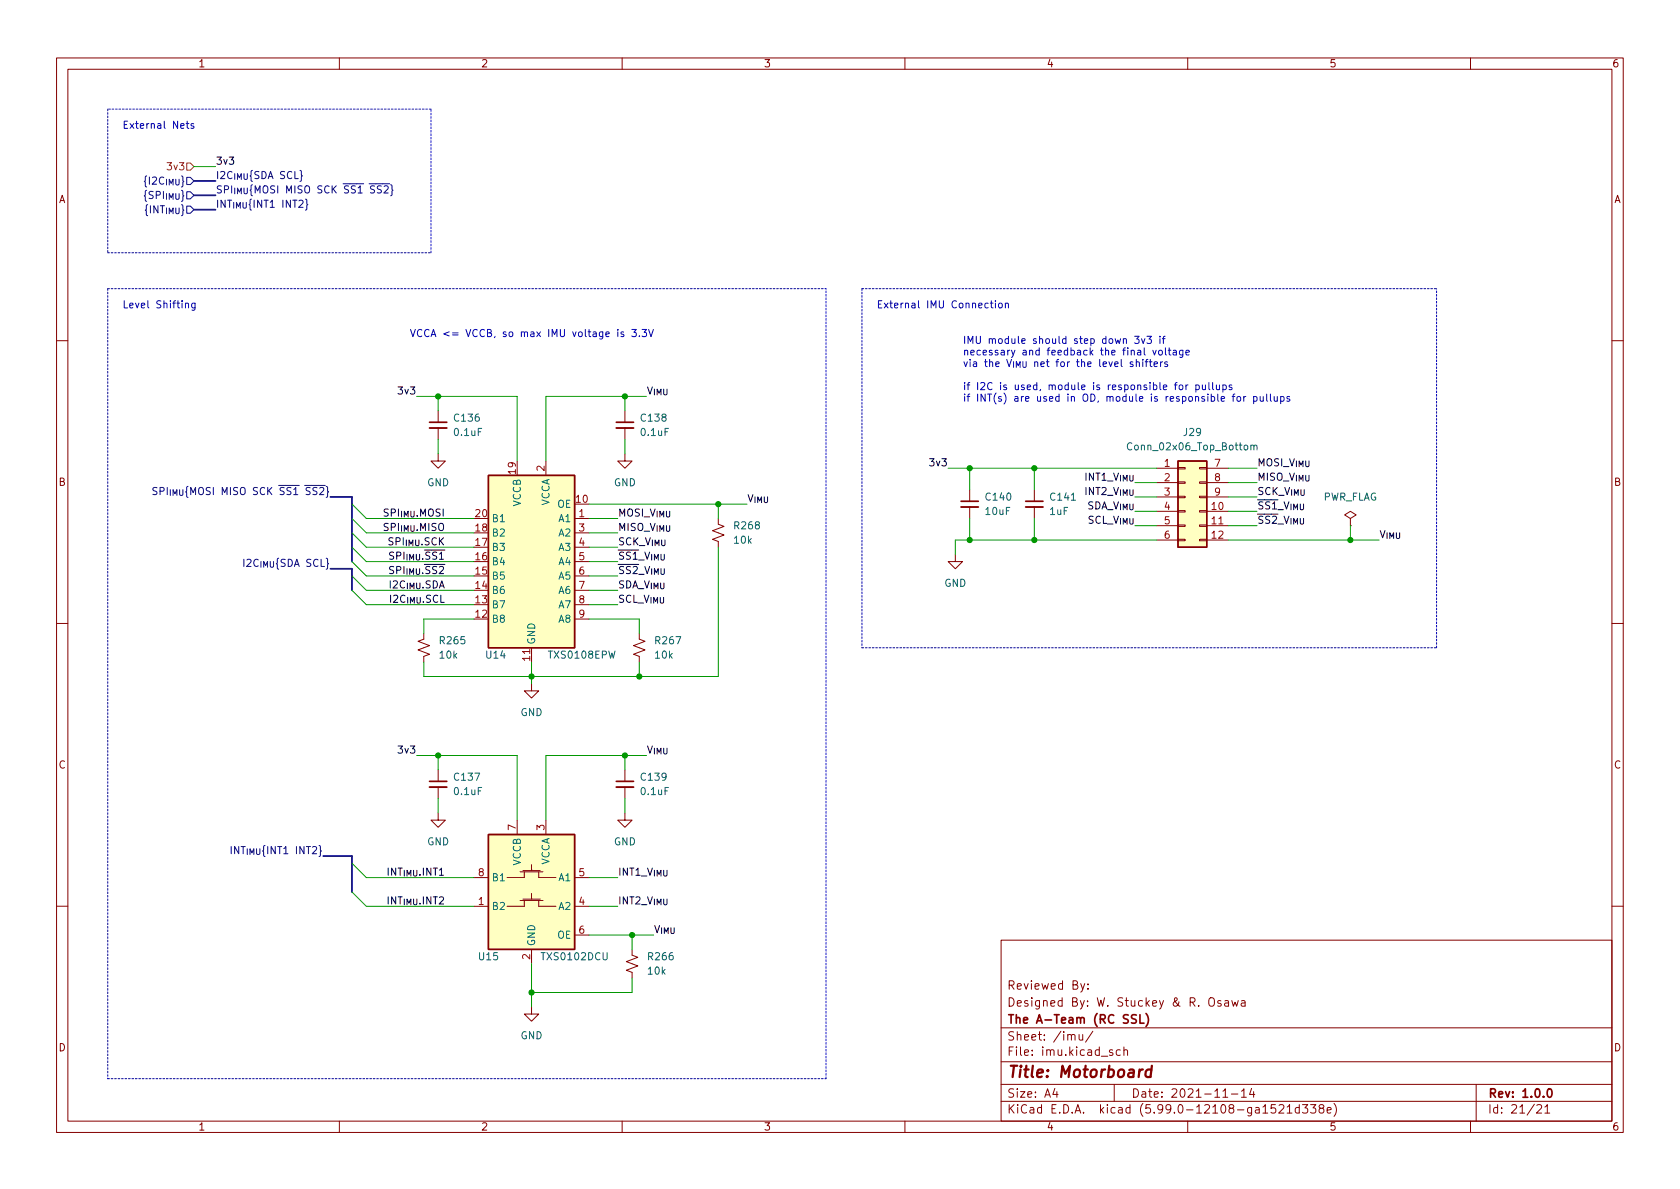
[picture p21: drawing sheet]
<svg xmlns="http://www.w3.org/2000/svg" width="297mm" height="210mm" viewBox="0 0 297 210" stroke-linecap="round" stroke-linejoin="round" font-family="sans-serif">
<defs><g id="words">
<text font-size="2.8" fill="#840000" x="178" y="190.6">Title: Motorboard</text>
<g font-size="2.1" fill="#840000">
<text x="178" y="178">Designed By: W. Stuckey &amp; R. Osawa</text>
<text x="178" y="175">Reviewed By:</text>
<text x="178" y="184">Sheet: /imu/</text>
<text x="178" y="181">The A-Team (RC SSL)</text>
<text x="178" y="186.7">File: imu.kicad_sch</text>
<text x="178" y="196.9">KiCad E.D.A. kicad (5.99.0-12108-ga1521d338e)</text>
<text x="178" y="194.1">Size: A4</text>
<text x="200" y="194.1">Date: 2021-11-14</text>
<text x="263" y="194.1">Rev: 1.0.0</text>
<text x="263" y="196.9">Id: 21/21</text>
</g>
<g font-size="1.8" fill="#840000">
<text x="35" y="11.9">1</text>
<text x="85" y="11.9">2</text>
<text x="135" y="11.9">3</text>
<text x="185" y="11.9">4</text>
<text x="235" y="11.9">5</text>
<text x="285" y="11.9">6</text>
<text x="10.3" y="35.9">A</text>
<text x="285.3" y="35.9">A</text>
<text x="10.3" y="85.9">B</text>
<text x="285.3" y="85.9">B</text>
<text x="10.3" y="135.9">C</text>
<text x="285.3" y="135.9">C</text>
<text x="10.3" y="185.9">D</text>
<text x="285.3" y="185.9">D</text>
<text x="35" y="199.9">1</text>
<text x="85" y="199.9">2</text>
<text x="135" y="199.9">3</text>
<text x="185" y="199.9">4</text>
<text x="235" y="199.9">5</text>
<text x="285" y="199.9">6</text>
</g>
<g font-size="1.8" fill="#0000c2">
<text x="21.6" y="22.8">External Nets</text>
<text x="21.6" y="54.5">Level Shifting</text>
<text x="72.4" y="59.6">VCCA &lt;= VCCB, so max IMU voltage is 3.3V</text>
<text x="154.9" y="54.5">External IMU Connection</text>
<text x="170.2" y="60.8">IMU module should step down 3v3 if</text>
<text x="170.2" y="62.8">necessary and feedback the final voltage</text>
<text x="170.2" y="64.9">via the V_{IMU} net for the level shifters</text>
<text x="170.2" y="69">if I2C is used, module is responsible for pullups</text>
<text x="170.2" y="71">if INT(s) are used in OD, module is responsible for pullups</text>
</g>
<g font-size="1.8" fill="#0f0f0f">
<text x="38.1" y="29.1">3v3</text>
<text x="70.7" y="69.7">3v3</text>
<text x="164.7" y="82.4">3v3</text>
<text x="222.2" y="82.4">MOSI_V_{IMU}</text>
<text x="189.1" y="87.5">INT2_V_{IMU}</text>
<text x="189.1" y="85">INT1_V_{IMU}</text>
<text x="222.2" y="85">MISO_V_{IMU}</text>
<text x="222.2" y="87.5">SCK_V_{IMU}</text>
<text x="65.3" y="93.9">SPI_{IMU}.MISO</text>
<text x="65.3" y="91.3">SPI_{IMU}.MOSI</text>
<text x="109.2" y="93.9">MISO_V_{IMU}</text>
<text x="109.2" y="91.3">MOSI_V_{IMU}</text>
<text x="189.2" y="90.1">SDA_V_{IMU}</text>
<text x="189.4" y="92.6">SCL_V_{IMU}</text>
<text x="222.2" y="92.6">~{SS2}_V_{IMU}</text>
<text x="222.2" y="90.1">~{SS1}_V_{IMU}</text>
<text x="65.1" y="101.5">SPI_{IMU}.~{SS2}</text>
<text x="65.1" y="99">SPI_{IMU}.~{SS1}</text>
<text x="66.1" y="96.4">SPI_{IMU}.SCK</text>
<text x="109.2" y="99">~{SS1}_V_{IMU}</text>
<text x="109.2" y="96.4">SCK_V_{IMU}</text>
<text x="66.2" y="104">I2C_{IMU}.SDA</text>
<text x="66.4" y="106.6">I2C_{IMU}.SCL</text>
<text x="109.2" y="106.6">SCL_V_{IMU}</text>
<text x="109.2" y="104">SDA_V_{IMU}</text>
<text x="70.7" y="133.2">3v3</text>
<text x="66" y="154.8">INT_{IMU}.INT1</text>
<text x="109.2" y="154.8">INT1_V_{IMU}</text>
<text x="66" y="159.9">INT_{IMU}.INT2</text>
<text x="109.2" y="159.9">INT2_V_{IMU}</text>
</g>
<g font-size="1.8" fill="#000084">
<text x="23" y="35.2">{SPI_{IMU}}</text>
<text x="23.1" y="32.6">{I2C_{IMU}}</text>
<text x="38.1" y="31.6">I2C_{IMU}{SDA SCL}</text>
<text x="38.1" y="34.2">SPI_{IMU}{MOSI MISO SCK ~{SS1} ~{SS2}}</text>
<text x="23" y="37.7">{INT_{IMU}}</text>
<text x="38.1" y="36.7">INT_{IMU}{INT1 INT2}</text>
<text x="24.4" y="87.5">SPI_{IMU}{MOSI MISO SCK ~{SS1} ~{SS2}}</text>
<text x="40.9" y="100.2">I2C_{IMU}{SDA SCL}</text>
<text x="39.2" y="151">INT_{IMU}{INT1 INT2}</text>
</g>
<text font-size="1.8" fill="#725600" x="29.9" y="30.1">3v3</text>
<g font-size="1.8" fill="#006464">
<text x="80.4" y="77.1">0.1uF</text>
<text x="80.4" y="74.5">C136</text>
<text x="113.4" y="77.1">0.1uF</text>
<text x="113.4" y="74.5">C138</text>
<text x="209.3" y="77.1">J29</text>
<text x="199.9" y="79.6">Conn_02x06_Top_Bottom</text>
<text x="75.5" y="86">GND</text>
<text x="92.1" y="89.6" transform="rotate(-90 92.1 89.6)">VCCB</text>
<text x="97.2" y="89.6" transform="rotate(-90 97.2 89.6)">VCCA</text>
<text x="98.5" y="89.8">OE</text>
<text x="108.5" y="86">GND</text>
<text x="174.4" y="88.5">C140</text>
<text x="185.8" y="88.5">C141</text>
<text x="233.8" y="88.5">PWR_FLAG</text>
<text x="86.9" y="94.9">B2</text>
<text x="86.9" y="92.3">B1</text>
<text x="98.8" y="92.3">A1</text>
<text x="98.8" y="94.9">A2</text>
<text x="130" y="93.6">R268</text>
<text x="174.3" y="91.1">10uF</text>
<text x="185.7" y="91.1">1uF</text>
<text x="86.9" y="99.9">B4</text>
<text x="86.9" y="97.4">B3</text>
<text x="98.8" y="97.4">A3</text>
<text x="98.8" y="99.9">A4</text>
<text x="129.9" y="96.1">10k</text>
<text x="86.9" y="107.6">B7</text>
<text x="86.9" y="105">B6</text>
<text x="86.9" y="102.5">B5</text>
<text x="98.8" y="102.5">A5</text>
<text x="98.8" y="105">A6</text>
<text x="98.8" y="107.6">A7</text>
<text x="166.9" y="103.8">GND</text>
<text x="77.9" y="113.9">R265</text>
<text x="86.9" y="110.1">B8</text>
<text x="98.8" y="110.1">A8</text>
<text x="116" y="113.9">R267</text>
<text x="77.8" y="116.5">10k</text>
<text x="86" y="116.5">U14</text>
<text x="94.6" y="114" transform="rotate(-90 94.6 114)">GND</text>
<text x="97.2" y="116.5">TXS0108EPW</text>
<text x="115.9" y="116.5">10k</text>
<text x="92" y="126.6">GND</text>
<text x="80.4" y="140.6">0.1uF</text>
<text x="80.4" y="138">C137</text>
<text x="113.4" y="140.6">0.1uF</text>
<text x="113.4" y="138">C139</text>
<text x="75.5" y="149.5">GND</text>
<text x="108.5" y="149.5">GND</text>
<text x="86.9" y="155.8">B1</text>
<text x="92.1" y="153.1" transform="rotate(-90 92.1 153.1)">VCCB</text>
<text x="97.2" y="153.1" transform="rotate(-90 97.2 153.1)">VCCA</text>
<text x="98.8" y="155.8">A1</text>
<text x="86.9" y="160.9">B2</text>
<text x="98.8" y="160.9">A2</text>
<text x="94.6" y="167.4" transform="rotate(-90 94.6 167.4)">GND</text>
<text x="98.5" y="166">OE</text>
<text x="84.7" y="169.8">U15</text>
<text x="96" y="169.8">TXS0102DCU</text>
<text x="114.6" y="172.3">10k</text>
<text x="114.7" y="169.8">R266</text>
<text x="92" y="183.8">GND</text>
</g>
<g font-size="1.8" fill="#a90000">
<text x="91.2" y="83.8" transform="rotate(-90 91.2 83.8)">19</text>
<text x="96.3" y="83.3" transform="rotate(-90 96.3 83.3)">2</text>
<text x="205.9" y="82.5">1</text>
<text x="214.8" y="82.5">7</text>
<text x="101.9" y="88.9">10</text>
<text x="205.9" y="85.1">2</text>
<text x="205.9" y="87.6">3</text>
<text x="214.8" y="85.1">8</text>
<text x="214.8" y="87.6">9</text>
<text x="84.1" y="94">18</text>
<text x="84.1" y="91.4">20</text>
<text x="102.4" y="91.4">1</text>
<text x="102.4" y="94">3</text>
<text x="205.9" y="90.2">4</text>
<text x="205.9" y="92.7">5</text>
<text x="205.9" y="95.2">6</text>
<text x="214.3" y="90.2">10</text>
<text x="214.3" y="92.7">11</text>
<text x="214.3" y="95.2">12</text>
<text x="84.1" y="101.6">15</text>
<text x="84.1" y="99.1">16</text>
<text x="84.1" y="96.5">17</text>
<text x="102.4" y="96.5">4</text>
<text x="102.4" y="99.1">5</text>
<text x="102.4" y="101.6">6</text>
<text x="84.1" y="106.7">13</text>
<text x="84.1" y="104.1">14</text>
<text x="102.4" y="104.1">7</text>
<text x="102.4" y="106.7">8</text>
<text x="84.1" y="109.2">12</text>
<text x="102.4" y="109.2">9</text>
<text x="93.7" y="116.8" transform="rotate(-90 93.7 116.8)">11</text>
<text x="91.2" y="146.8" transform="rotate(-90 91.2 146.8)">7</text>
<text x="96.3" y="146.8" transform="rotate(-90 96.3 146.8)">3</text>
<text x="84.6" y="154.9">8</text>
<text x="102.4" y="154.9">5</text>
<text x="84.6" y="160">1</text>
<text x="102.4" y="160">4</text>
<text x="102.4" y="165.1">6</text>
<text x="93.7" y="169.7" transform="rotate(-90 93.7 169.7)">2</text>
</g>
</g></defs>
<g fill="none" stroke="#840000" stroke-width=".18">
<path d="M10 10.2h277v190.1h-277zM12 12.2h273v186.1h-273zM60 10.2v2M110 10.2v2M160 10.2v2M210 10.2v2M260 10.2v2M10 60.2h2M77.5 72.6v2.1M77.5 75.7v2M110.5 72.6v2.1M110.5 75.7v2"/>
<path d="M285 60.2h2M77.5 80.3v1.2h1.2l-1.2 1.3-1.3-1.3h1.3M96.5 81.5v2.6M101.6 91.7h2.5M101.6 94.2h2.5M101.6 96.8h2.5M101.6 99.3h2.5M110.5 80.3v1.2h1.3l-1.3 1.3-1.3-1.3h1.3M127 91.7v1l1 .4-2 .7 2 .8-2 .8 1 .4v1M168.9 98v1.3h1.3l-1.3 1.3-1.3-1.3h1.3M171.4 86.6v2M171.4 89.7v2"/>
<path d="M182.9 86.6v2M182.9 89.7v2M204.5 82.8h3.8M204.5 90.4h3.8M204.5 93h3.8M204.5 95.5h3.8M204.5 85.3h3.8M204.5 87.9h3.8M208.3 95.4h1.2v.2h-1.2zM208.3 92.8h1.2v.3h-1.2zM208.3 90.3h1.2v.2h-1.2zM208.3 87.8h1.2v.2h-1.2z"/>
<path d="M208.3 85.2h1.2v.3h-1.2zM208.3 82.7h1.2v.2h-1.2zM212.1 95.4h1.3v.2h-1.3zM212.1 92.8h1.3v.3h-1.3zM212.1 90.3h1.3v.2h-1.3zM212.1 87.8h1.3v.2h-1.3zM212.1 85.2h1.3v.3h-1.3zM212.1 82.7h1.3v.2h-1.3zM213.4 82.8h3.8M213.4 90.4h3.8M213.4 93h3.8M213.4 95.5h3.8"/>
<path d="M213.4 85.3h3.8M213.4 87.9h3.8M238.8 91.7l1-.6-1-.7-1.1 .7 1.1 .6v1.3M238.8 93h.1M10 110.2h2M74.9 112v1l-1 .4 2 .8-2 .7 2 .8-1 .4v1M94 114.5v2.6M101.6 101.8h2.5M101.6 104.4h2.5M101.6 106.9h2.5M101.6 109.5h2.5M113 112v1l1 .4-2 .8 2 .7-2 .8 1 .4v1"/>
<path d="M285 110.2h2M77.5 136.1v2.1M77.5 139.2v2M94 120.9v1.3h1.2l-1.2 1.2-1.3-1.2h1.3M110.5 136.1v2.1M110.5 139.2v2M77.5 143.8v1.2h1.2l-1.2 1.3-1.3-1.3h1.3M83.8 155.2h2.6M91.4 145v2.6M91.9 159.3h4.1M91.9 154.2h4.1M92.5 159h3"/>
<path d="M92.5 153.9h3M92.7 159.3v1h-3M92.7 154.2v1h-3M94 152.9v1M94 158v1M95.2 159.3v1h3.1M95.2 154.2v1h3.1M96.5 145v2.6M101.6 155.2h2.5M110.5 143.8v1.2h1.3l-1.3 1.3-1.3-1.3h1.3M10 160.2h2M83.8 160.3h2.6"/>
<path d="M94 178v1.3h1.2l-1.2 1.3-1.3-1.3h1.3M94 167.9v2.5M101.6 160.3h2.5M101.6 165.3h2.5M111.8 167.9v1l1 .4-2.1 .7 2.1 .8-2.1 .8 1.1 .4v1M177 166.3h108v32h-108zM191.1 173.9l.3 1M191.8 173.9l-.5 1.4-.2 .1M192.4 174.8v.1M192.4 174v.1M213.8 176.6a.5 .5 0 0 1 .6-.2 .5 .5 0 0 1 .3 .5v.5a.5 .5 0 0 1-.5 .6 .5 .5 0 0 1-.5-.6zM215.9 177l-.4-.1-.2 .2 .1 .3 .5 .1v.4h-.6"/>
<path d="M216.6 177h.5l.1 .9M217.2 177.3l-.5 .1a.29 .29 0 0 0-.2 .2 .29 .29 0 0 0 .2 .3h.5M217.8 176.9l.3 1 .3-.7 .2 .7 .3-1M219.5 177h.6v.9M220.1 177.3l-.5 .1a.29 .29 0 0 0-.2 .2 .29 .29 0 0 0 .2 .3h.5M285 160.2h2M60 198.3v2M110 198.3v2M160 198.3v2M177 194.8h108M177 191.8h108M177 187.8h108"/>
<path d="M177 181.8h108M186.5 192.5l-.4 1h1M186.9 193v1M189.4 183.1l.2-.2 .4 .1 .1 .9M190.8 182.9l.1 1h.3l.2-.1M191.4 182.9v1M193.2 182.4l-1.3 1.9M196.7 185.7l-.3-.1-.3 .2 .1 .3 .5 .1v.4h-.6M197 191.8v3M198.1 185.7l-.5-.1-.2 .3v.4l.1 .3h.6M198.7 185.8l.2-.2 .4 .1 .1 .9M198.7 185.1v1.5"/>
<path d="M210 198.3v2M216.2 194h.9M217.7 193.5h1.2M219.5 193l.4-.5v1.5M219.5 194h.9M221.3 192.5l-.4 1h1M221.6 193v1M225.5 195.3h-.7l-.1 .7 .2-.1 .5 .1 .2 .2-.1 .5-.2 .1-.6-.1M226.1 195.5l.6-.2 .2 .2 .1 .3-.9 1h.9M227.6 195.8l.4-.5v1.5M227.6 196.8h.8M229.7 195.9l-.4-.1-.3 .3v.4l.1 .3h.6"/>
<path d="M229.7 195.3v1.5M230.3 195.3h.9l-.5 .6 .4 .1v.7l-.2 .1h-.4l-.2-.1M231.7 195.3h.9l-.5 .6 .5 .1v.7l-.2 .1h-.5l-.2-.1M233.5 196l-.3-.3 .1-.2 .2-.2 .4 .1 .2 .2-.1 .2-.6 .2-.2 .3 .1 .4 .2 .1h.4l.2-.3v-.2l-.3-.3M234.6 196.3l.8-.1-.1-.3-.4-.1-.3 .2 .1 .8h.6M235.9 195.1a1.72 1.72 0 0 1 0 2.3M260 198.3v2M261 191.8v6.5M271.7 195.5l.6-.2 .2 .2 .1 .3-.9 1h.9M273.1 195.8l.5-.5v1.5M273.1 196.8h.9"/>
</g>
<path d="M75.9 74.7h3.1M109 74.7h3M169.9 88.6h3.1M181.4 88.6h3M75.9 138.2h3.1M109 138.2h3M200.9 179.5l-.6-.1-.2 .2v.4l.7 .3 .1 .3-.3 .3h-.5M201.6 179.4v1.5h.7M202.6 179.2a1.72 1.72 0 0 1 0 2.3M273.8 192.6l.1-.1a.81 .81 0 0 1 .6 .7 .81 .81 0 0 1-.3 .8h-.1a.82 .82 0 0 1-.6-.6 .82 .82 0 0 1 .3-.8z" fill="none" stroke="#840000" stroke-width=".3"/>
<path d="M203.6 189.2a.66 .66 0 0 0-1 .3l-.1 .6 .2 .3 .1 .1 .6-.1M203.7 188.5l-.3 2" fill="none" stroke="#840000" stroke-width=".4"/>
<g fill="#ffffc2" stroke="#ffffc2" stroke-width=".18">
<path d="M86.4 84.1h15.2v30.4h-15.2z"/>
<path d="M208.3 81.5h5.1v15.3h-5.1z"/>
<path d="M86.4 147.6h15.2v20.3h-15.2z"/>
</g>
<path d="M86.4 84.1h15.2v30.4h-15.2zM208.3 81.5h5.1v15.3h-5.1zM86.4 147.6h15.2v20.3h-15.2z" fill="none" stroke="#840000" stroke-width=".25"/>
<path d="M75.9 75.7h3.1M109 75.7h3M169.9 89.7h3.1M181.4 89.7h3M75.9 139.2h3.1M109 139.2h3" fill="none" stroke="#840000" stroke-width=".33"/>
<path d="M200.1 78.4a.6 .6 0 0 0-.8 .4 .6 .6 0 0 0 .6 .8l.2-.2M221.2 78.8l.1-.1 .3 .1 .1 .8M221.2 78.7v.9M221.7 78.9l.2-.2 .3 .1v.8" fill="none" stroke="#006464" stroke-width=".18"/>
<path d="M33 36.4h.7l.6 .7-.6 .6h-.7zM33 33.9h.7l.6 .6-.6 .7h-.7zM33 31.4h.7l.6 .6-.6 .6h-.7z" fill="none" stroke="#000084" stroke-width=".18"/>
<path d="M33 28.8h.7l.6 .7-.6 .6h-.7z" fill="none" stroke="#725600" stroke-width=".18"/>
<g fill="none" stroke="#0f0f0f" stroke-width=".18">
<path d="M114.5 68.4l.4 1.3 .4-1.3M115.7 68.8v1M116.2 69.8v-1l.3 .7 .4-.7v1M117.4 68.8v.8l.1 .2 .4-.2v-.8M132.3 87.5l.4 1.2 .4-1.2M133.5 87.9v1M134 88.9v-1l.3 .7 .3-.7v1M135.1 87.9v.8l.2 .2 .4-.2v-.8M244 93.8l.5 1.3 .4-1.3M245.2 94.2v1M245.7 95.2v-1l.4 .7 .3-.7v1M246.9 94.2v.8l.2 .2 .4-.2v-.8"/>
<path d="M110.3 100.2h-.5l-.3 .2 .2 .3 .5 .3v.3l-.2 .1h-.5M111.5 100.2h-.5l-.3 .2 .2 .3 .5 .3v.3l-.2 .1h-.5M112 100.3l.4-.1 .3 .3-.8 .9h.8M112.9 101.6h1M114 100.2l.4 1.2 .5-1.2M115.2 100.6v1M115.7 101.6v-1l.3 .7 .4-.7v1M116.9 100.6v.8l.2 .2 .3-.2v-.8M114.5 131.9l.4 1.3 .4-1.3M115.7 132.3v1M116.2 133.3v-1l.3 .7 .4-.7v1M117.4 132.3v.8l.1 .2 .4-.2v-.8"/>
<path d="M115.8 163.7l.4 1.2 .4-1.2M117 164.1v1M117.5 165.1v-1l.3 .7 .3-.7v1M118.6 164.1v.8l.2 .2 .4-.2v-.8"/>
</g>
<g fill="none" stroke="#0000c2" stroke-width=".18">
<path d="M32.9 21.9h.5M33.1 21.4v1.1l.3 .2M34.2 21.9h-.3l-.1 .1v.2l.4 .1v.3h-.4M32.8 53.7l.2-.1 .3 .1v.7M32.8 53.6v.8M34.5 53.6v1l-.3 .3-.3-.1M34.5 53.7l-.4-.1-.2 .2 .1 .6h.5M109.2 58.3v.1M109.2 58.7v.8M110.3 58.7h-.3l-.2 .2v.1l.5 .2v.3h-.5M111.7 58.3h.8l-.4 .4 .3 .2v.5l-.1 .1-.6-.1M113 59.4v.1"/>
<path d="M113.5 58.3h.8l-.4 .4 .4 .2v.5l-.2 .1-.6-.1M114.7 58.3l.4 1.2 .4-1.2M175.1 53.6h.5M175.3 53.2v1.1l.3 .1M176 53.2v.1M176 53.6v.8M176.7 53.7l.3-.1 .2 .2v.4l-.2 .2h-.3l-.2-.2zM177.8 53.7l.1-.1 .3 .1 .1 .7M177.8 53.6v.8M200.6 59.5h.8l-.4 .4 .3 .2v.5l-.1 .1-.6-.1M201.8 59.9l.3 .8 .3-.8M202.8 59.5h.8l-.4 .4 .3 .2v.5l-.2 .1-.5-.1"/>
<path d="M205.1 59.5v.1M205.1 59.9v.8M205.5 59.9h.5M206 59.5l-.3 .1v1.1M202.1 64v.8M202.5 64h.5M203 63.6l-.3 .1v1.1M203.2 64h.5M203.4 63.6v1l.3 .2M203.8 61.9l.3 .9 .3-.9M204.1 64.4l.6-.1-.1-.3h-.4l-.1 .2v.6h.5M204.9 62.1l.2-.2 .4 .2v.4l-.1 .2-.3 .1-.2-.1z"/>
<path d="M205.2 64v.8M205.6 64l-.4 .2M206.1 61.5v1.1l.1 .2M206.4 64h-.3l-.2 .2 .1 .1 .4 .2v.3h-.5M206.5 61.9h.5M206.7 61.5v1.1l.3 .2M207.4 62h.5l.1 .8M207.6 68.1h.5M208 62.2l-.4 .1-.2 .2 .2 .3 .4-.1M208.1 67.6l-.3 .2v1.1M208.6 68.1h.3l.2 .2v.4l-.2 .2h-.3l-.1-.2zM209.1 61.9v1.1l-.2 .2-.3-.1"/>
<path d="M209.1 62l-.3-.1-.3 .3 .2 .5h.4M209.7 62.4l.6-.2-.1-.2-.3-.1-.2 .2v.6h.5M209.7 68.1v.8M210 68.1l-.3 .2M211.4 68.1h.4l.2 .2-.1 .6h-.5M211.4 68.1v1.2M212.6 68.1l.1 .8h.3l.1-.1M213.1 68.1v.8M213.7 67.6v1.1l.2 .2M214.4 67.6v1.1l.2 .2M215.1 68.1v.8h.3l.2-.1M215.6 68.1v.8"/>
<path d="M215.9 70.5l.6-.1v-.2l-.4-.1-.2 .2 .1 .6h.5M216.2 68.1h.4l.2 .2-.1 .6h-.5M216.2 68.1v1.2M217.8 68.1h-.3l-.2 .1 .1 .2 .4 .2v.3h-.5M217.9 70.1h.4M218.3 69.7l-.3 .2v1.1M218.8 70.2l.3-.1 .3 .3v.3l-.3 .3-.3-.1-.1-.2zM219.9 70.1v.9M220.3 70.1l-.4 .3M221.7 70.2l.3-.1 .3 .3-.2 .5h-.4M221.7 70.1v1.3M222.8 70.1l.1 .8 .3 .1 .2-.2"/>
<path d="M223.4 70.1v.9M224 69.7v1.1l.1 .2M224.6 69.7v1.1l.2 .2M225.3 70.1l.1 .8 .3 .1 .1-.2M225.8 70.1v.9M226.4 70.2l.4-.1 .2 .3-.1 .5h-.5M226.4 70.1v1.3M228 70.2l-.3-.1-.2 .2 .1 .2 .4 .1v.3h-.5"/>
</g>
<path d="M19 19.3v25.4M76.2 19.3h-57.2M19 51h127M19 51v139.7M19 44.7h57.2M76.2 44.7v-25.4M152.4 51v63.5M152.4 51h101.6M152.4 114.5h101.6M254 114.5v-63.5M19 190.7h127M146 190.7v-139.7" fill="none" stroke="#0000c2" stroke-width=".18" stroke-dasharray=".3 .3"/>
<path d="M34.3 37.1h3.8M34.3 34.5h3.8M34.3 32h3.8M58.4 87.9h3.8v11.4M58.4 100.6h3.8v3.8M57.1 151.4h5.1v6.3" fill="none" stroke="#000084" stroke-width=".3"/>
<g fill="none" stroke="#009600" stroke-width=".18">
<path d="M34.3 29.5h3.8M73.7 70.1h17.7v11.4M77.5 70.1v2.5M77.5 77.7v2.6M110.5 70.1v2.5M110.5 77.7v2.6M114.3 70.1h-17.8v11.4M62.2 99.3l2.6 2.5h19M62.2 96.8l2.6 2.5h19M62.2 91.7l2.6 2.5h19M62.2 89.1l2.6 2.6h19M62.2 94.2l2.6 2.6h19"/>
<path d="M104.1 89.1h28M104.1 99.3h5.1M104.1 94.2h5.1M104.1 91.7h5.1M104.1 96.8h5.1M127 96.8v22.8h-52.1v-2.5M127 89.1v2.6M167.6 82.8h36.9M171.4 82.8v3.8M171.4 91.7v3.8M182.9 82.8v3.8M182.9 91.7v3.8"/>
<path d="M200.7 85.3h3.8M200.7 87.9h3.8M200.7 90.4h3.8M200.7 93h3.8M204.5 95.5h-35.6v2.5M217.2 82.8h5M217.2 95.5h26.6M217.2 85.3h5M217.2 87.9h5M217.2 90.4h5M217.2 93h5M238.8 93v2.5"/>
<path d="M62.2 104.4l2.6 2.5h19M62.2 101.8l2.6 2.6h19M83.8 109.5h-8.9v2.5M94 117.1v3.8M104.1 106.9h5.1M104.1 109.5h8.9v2.5M104.1 101.8h5.1M104.1 104.4h5.1M113 117.1v2.5M73.7 133.6h17.7v11.4M77.5 133.6v2.5M110.5 133.6v2.5"/>
<path d="M114.3 133.6h-17.8v11.4M62.2 152.6l2.6 2.6h19M62.2 157.7l2.6 2.6h19M77.5 141.2v2.6M104.1 155.2h5.1M110.5 141.2v2.6M94 170.4v7.6M104.1 160.3h5.1M104.1 165.3h11.5M111.8 173v2.5h-17.8M111.8 165.3v2.6"/>
</g>
<g fill="#009600" stroke="#009600" stroke-width=".18">
<circle cx="77.5" cy="133.6" r=".46"/>
<circle cx="94" cy="119.6" r=".46"/>
<circle cx="113" cy="119.6" r=".46"/>
<circle cx="110.5" cy="133.6" r=".46"/>
<circle cx="127" cy="89.1" r=".46"/>
<circle cx="110.5" cy="70.1" r=".46"/>
<circle cx="77.5" cy="70.1" r=".46"/>
<circle cx="171.4" cy="82.8" r=".46"/>
<circle cx="171.4" cy="95.5" r=".46"/>
<circle cx="182.9" cy="95.5" r=".46"/>
<circle cx="182.9" cy="82.8" r=".46"/>
<circle cx="111.8" cy="165.3" r=".46"/>
<circle cx="94" cy="175.5" r=".46"/>
<circle cx="238.8" cy="95.5" r=".46"/>
</g>
<use href="#words"/>
</svg>
